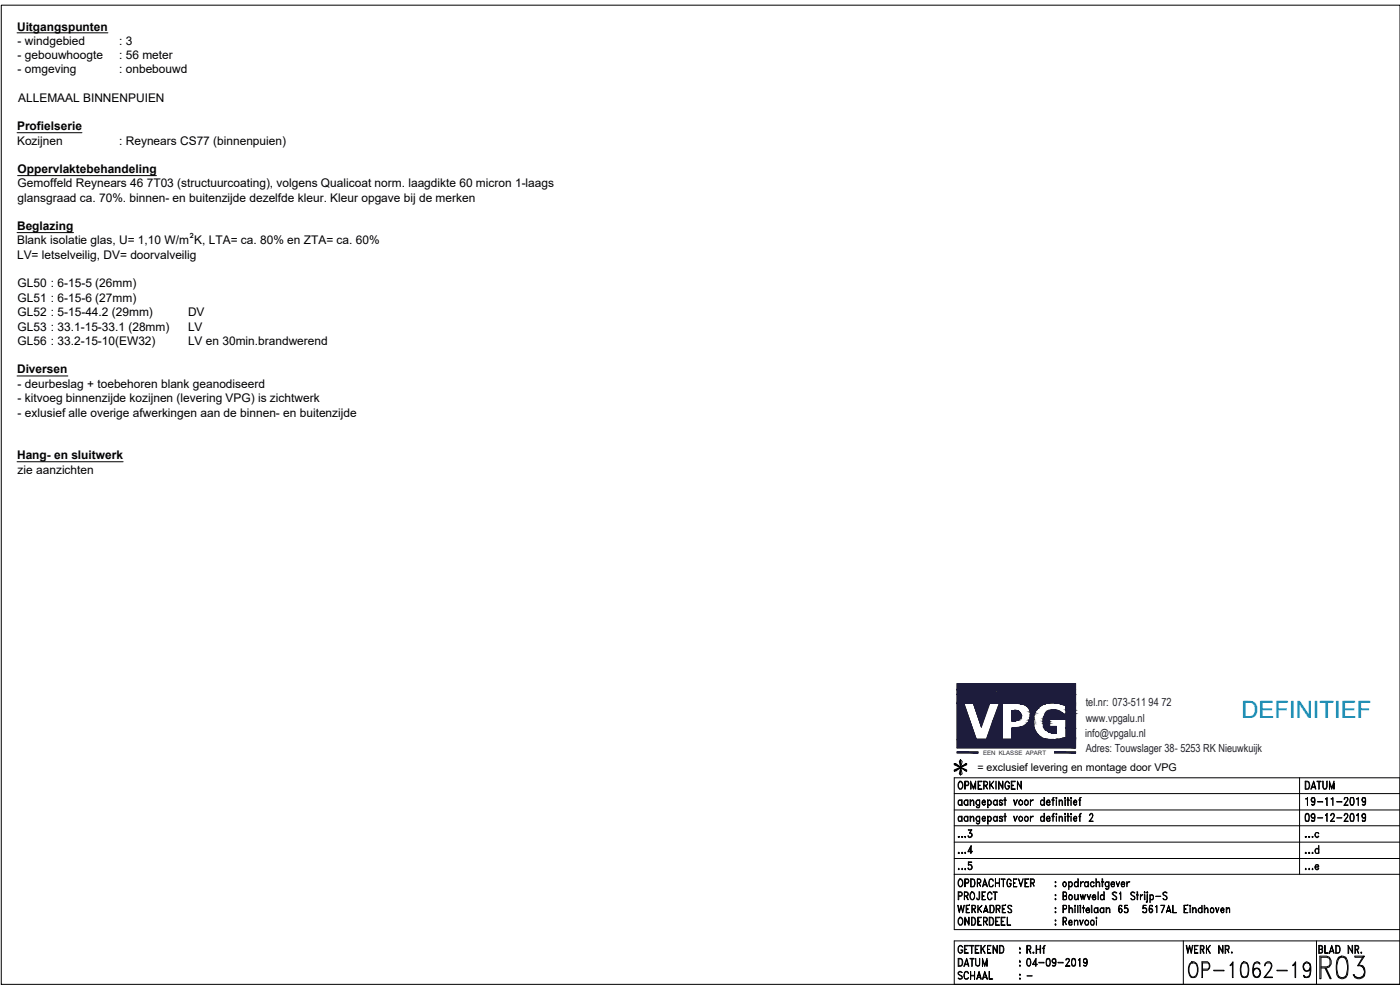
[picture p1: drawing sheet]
<svg xmlns="http://www.w3.org/2000/svg" width="420mm" height="297mm" viewBox="0 0 420 297" stroke-linecap="round" stroke-linejoin="round" font-family="sans-serif">
<defs><g id="words">
<text font-size="11" x="395.1" y="294.9">R03</text>
<text font-size="8.8" x="355.6" y="294.6">OP-1062-19</text>
<text font-size="7.2" fill="#0089b6" x="372.6" y="215.4">DEFINITIEF</text>
<text font-size="5.7" x="390.9" y="238.1">DATUM</text>
<g font-size="5.3">
<text x="286.8" y="278.7">ONDERDEEL</text>
<text x="286.8" y="287.2">GETEKEND</text>
<text x="307.3" y="287.2">R.Hf</text>
<text x="355.2" y="287.2">WERK NR.</text>
<text x="286.8" y="291">DATUM</text>
<text x="307.3" y="291">04-09-2019</text>
<text x="286.8" y="294.9">SCHAAL</text>
</g>
<g font-size="3.6">
<text x="5.1" y="9.2">Uitgangspunten</text>
<text x="5.3" y="13.4">- windgebied</text>
<text x="5.3" y="17.6">- gebouwhoogte</text>
<text x="35.8" y="13.4">: 3</text>
<text x="35.8" y="17.6">: 56 meter</text>
<text x="5.3" y="22">- omgeving</text>
<text x="35.8" y="22">: onbebouwd</text>
<text x="5.5" y="30.5">ALLEMAAL BINNENPUIEN</text>
<text x="5.1" y="39.1">Profielserie</text>
<text x="5.1" y="43.4">Kozijnen</text>
<text x="35.8" y="43.4">: Reynears CS77 (binnenpuien)</text>
<text x="5.3" y="52">Oppervlaktebehandeling</text>
<text x="5.3" y="56.2">Gemoffeld Reynears 46 7T03 (structuurcoating), volgens Qualicoat norm. laagdikte 60 micron 1-laags</text>
<text x="5.3" y="60.6">glansgraad ca. 70%. binnen- en buitenzijde dezelfde kleur. Kleur opgave bij de merken</text>
<text x="5.1" y="69.1">Beglazing</text>
<text x="5.1" y="73.3">Blank isolatie glas, U= 1,10 W/m²K, LTA= ca. 80% en ZTA= ca. 60%</text>
<text x="5.1" y="77.8">LV= letselveilig, DV= doorvalveilig</text>
<text x="5.3" y="86.2">GL50 : 6-15-5 (26mm)</text>
<text x="5.3" y="90.6">GL51 : 6-15-6 (27mm)</text>
<text x="5.3" y="94.9">GL52 : 5-15-44.2 (29mm)</text>
<text x="56.4" y="94.9">DV</text>
<text x="5.3" y="99.3">GL53 : 33.1-15-33.1 (28mm)</text>
<text x="56.4" y="99.3">LV</text>
<text x="5.3" y="103.5">GL56 : 33.2-15-10(EW32)</text>
<text x="56.4" y="103.5">LV en 30min.brandwerend</text>
<text x="5.1" y="112">Diversen</text>
<text x="5.3" y="116.4">- deurbeslag + toebehoren blank geanodiseerd</text>
<text x="5.3" y="120.6">- kitvoeg binnenzijde kozijnen (levering VPG) is zichtwerk</text>
<text x="5.3" y="125">- exlusief alle overige afwerkingen aan de binnen- en buitenzijde</text>
<text x="5.1" y="137.9">Hang- en sluitwerk</text>
<text x="5.3" y="142.1">zie aanzichten</text>
</g>
<g font-size="3.3" fill="#1d1c3c">
<text x="325.8" y="211.9">tel.nr: 073-511 94 72</text>
<text x="325.7" y="221">info@vpgalu.nl</text>
<text x="325.8" y="216.6">www.vpgalu.nl</text>
<text x="325.8" y="225.6">Adres: Touwslager 38- 5253 RK Nieuwkuijk</text>
</g>
<text font-size="3.2" x="293.3" y="231.3">= exclusief levering en montage door VPG</text>
<text font-size="2.6" x="307.3" y="293.9">-</text>
<text font-size="1.8" fill="#1d1c3c" x="295" y="226.4">EEN KLASSE APART</text>
</g></defs>
<!-- layer: 3-0 -->
<path d="M.4 1.6h419.8v293.7h-419.8z" fill="none" stroke="#000" stroke-width=".3"/>
<!-- layer: LIJN-35 -->
<path d="M390 233.4v28.9M286.4 262.3h133.8M420.2 278.9h-133.8v-45.5h133.8v61.9h-133.8v-13h133.8M355.1 282.3v13" fill="none" stroke="#000" stroke-width=".3"/>
<!-- layer: TEKST-35 -->
<g fill="none" stroke="#000" stroke-width=".3">
<path d="M287.7 234.7l.4-.3a1.36 1.36 0 0 1 .5 2.4h-.7l-.3-.6zM287.9 234.7l.2-.1a1.13 1.13 0 0 1 .9 1.1 1.13 1.13 0 0 1-.9 1.1l-.2-.2a1.38 1.38 0 0 1 0-1.9zM288.6 240h.2v1.7h-.2zM289.6 235.6l1-.2-.2-.8h-.8v2.2v-2.4h.8l.4 .5-.2 .7-1 .1M289.6 236.8h.1M290.4 240v1.7M291.1 240h.2v1.7h-.2zM291.3 234.4l.8 2 .7-2v2.4h-.1v-1.7l-.6 1.7-.6-1.7v1.7h-.2zM293.5 234.4h1.2v.2h-1v2.2h1h-1.2zM293.7 235.6h.5v.1h-.5M294 240v2l-.2 .3h-.6l-.2-.3 .5 .3 .3-.1zM295.4 235.6l.8-.2 .2-.5-.5-.3h-.5v2.2h-.2v-2.4l1 .2 .2 .8-.5 .3h-.5"/>
<path d="M295.7 235.7l.7 1.1-.5-1.1M296.4 240h.1v2.3h-.1zM297.1 234.4v2.4M297.1 235.7l1.1-1.3-1.1 1.5M297.4 235.4l.8 1.4-.8-1.4M298.9 234.4v2.4M299.3 240v1.7M299.8 234.4l1.1 2v-2v2.4l-1.1-2.1v2.1zM299.8 236.8h.1M301.3 240h.7v.1h-.7zM301.6 239.3v2.4M301.8 234.7l-.2 .7 .2 1 .3 .4h.4l.3-.4v-.5h-.3v-.2h.5v.5a.7 .7 0 0 1-.9 .6 .7 .7 0 0 1-.5-.9v-.8l.5-.7h.4l.5 .7-.5-.5z"/>
<path d="M303.5 234.4h1.2v.2h-1v2.2h1h-1.2zM303.7 235.6h.5v.1h-.5M304.2 240h.1l.4 1.3 .5-1.3h.2l-.7 1.7zM305.4 234.4l1 2v-2h.1v2.4l-1.1-2.1v2.1zM305.4 236.8h.1M309.2 240v1.7M309.8 240h.3v.1h-.3l-.6 .6zM313.3 239.3h.2v2.4h-.2zM315.7 240h.7v.1h-.7zM316.2 239.3l-.2 2.4v-2.4h.4l-.4 .2M316.9 239.3l.1 .2 .2-.2v.2l-.2 .1zM317 240v1.7"/>
<path d="M317.9 240v1.7M319.6 239.3h.1v.3h-.1v-.3h.1v.2zM319.6 240h.1v1.7h-.1zM320.3 240h.6v.1h-.6zM320.4 239.3h.2v2.4h-.2zM321.3 239.3l.1 .2 .2-.2v.2l-.2 .1zM321.4 240v1.7M323.8 240h.5v.1h-.5zM324.1 239.3v2.4h-.1v-2.1l.1-.3h.4l-.4 .2M391.9 239.6h.3l.2-.3v2.4v-2.2l-.5 .3zM393.9 239.3a.85 .85 0 0 0 0 1.4M394.3 239.3a1.75 1.75 0 0 1 0 2.2"/>
<path d="M394.6 240l-.3 .7M397.8 239.6l.5-.3v2.4h-.2v-2.2l-.3 .3zM399.5 239.6h.3l.2-.3v2.4v-2.2l-.5 .3zM403.6 239.3a.68 .68 0 0 1 .9 .3 .68 .68 0 0 1-.3 .9l-.8 1.2 1-1.6v-.6l-.3-.2h-.4l-.3 .5zM405.4 239.3h.5a1.62 1.62 0 0 1 0 2.4l-.5-.2a1.88 1.88 0 0 1 0-2.2zM405.4 239.3l-.1 .3 .1 1.9M405.4 239.5l.2-.2 .5 .2M406.1 239.3l.2 .3-.2 1.9M407.1 239.6h.4l.1-.3v2.4v-2.2l-.5 .3zM408.8 239.8l.5-.5 .5 .5M409.2 239.3a.85 .85 0 0 0 0 1.4M409.5 239.3a1.75 1.75 0 0 1 0 2.2"/>
<path d="M409.8 240l-.3 .7M287.6 255.9l.1-.2 .2 .4h-.3zM287.6 251l.1 .1 .2-.1v.1l-.2 .2zM287.6 240.3l.3-.3h.3l.4 .3a.64 .64 0 0 0-.9 .1 .64 .64 0 0 0 0 .9 .64 .64 0 0 0 .9 0l-.4 .4a.85 .85 0 0 1-.7-.5 .85 .85 0 0 1 .1-.9zM287.7 255.9v.2v-.2M287.7 245.1l-.1 .5 .1 .6 .5 .2 .4-.3-.2 .3a.81 .81 0 0 1-.9-.5 .81 .81 0 0 1 .4-1h.3l.4 .3zM288.6 251l.2 .1 .1-.1v.1l-.1 .2zM288.6 244.9h.2v1.5h-.2zM288.8 255.7l.1 .4h-.3zM288.8 255.9v.2v-.2M289.4 240.3v1l.4 .2 .6-.2a.74 .74 0 0 1-1.1 0 .74 .74 0 0 1 .3-1.2l.5-.1 .3 .3-.3-.2zM289.6 255.7h.2v.4h-.2z"/>
<path d="M289.6 255.9l.2 .2zM289.6 251h.2v.3h-.2v-.3h.2v.1zM289.6 245.1l-.2 .6a.6 .6 0 0 0 .7 .7l.3-.3-.1 .3a.73 .73 0 0 1-1-.7 .73 .73 0 0 1 1-.6l.1 .1zM290.4 244.9v1.5M290.6 255.4h1.2v.2h-1.4l1.1-1.9v2.4h-.2v-2.1l-.7 1.6M290.6 251l.2 .1M291 249.8a.72 .72 0 0 1 .8 .5 .72 .72 0 0 1-.4 .9 .72 .72 0 0 1-1-.4l.7 .3 .5-.5M291 250l.6 .3M291.1 244.9h.2v1.5h-.2zM291.3 259.4l.3 .4v.8l-.3 .2M291.3 250l.3 .1v.9l-.3 .1M291.3 245.4l.5-.5 .3 .2 .2 1.3h-.2v-1.3h-.5z"/>
<path d="M291.3 240.5l.5-.5 .3 .1 .2 1.6h-.2v-1.4l-.3-.2zM291.6 260l-.5-.6-.5 .2v-1h1v.2h-.8l-.2 .6a.79 .79 0 0 1 1.2 .7 .79 .79 0 0 1-1.2 .7l-.2-.3h.2v.3h.9l.1-.3M291.6 249.1h-1v-.2h1l-.6 1.1M291.6 248.9l-.6 1.1M293 240.3l.3-.3h.4l.3 .3a.64 .64 0 0 0-.9 .1 .64 .64 0 0 0 0 .9 .64 .64 0 0 0 .9 0 .72 .72 0 0 1-1 .1 .72 .72 0 0 1 0-1.1zM293.2 245.1l-.2 .5 .2 .6 .5 .2 .3-.3-.2 .3a.73 .73 0 0 1-1-.7 .73 .73 0 0 1 1-.6l.2 .1zM294 244.9v1.7a.6 .6 0 0 1-.7 .7l-.3-.4 .8 .2 .2-.5zM294.9 245.6h.8l-.2-.5h-.3a.76 .76 0 0 0-.3 .7 .76 .76 0 0 0 .5 .6l.3-.3-.2 .3a.77 .77 0 0 1-.8-.7 .77 .77 0 0 1 .7-.8l.3 .2v.6h-.8M294.9 240.7h.8v-.2l-.3-.4-.5 .2v1l.5 .2 .3-.3-.3 .5a.86 .86 0 0 1-.7-.9 .86 .86 0 0 1 .7-.8l.3 .3v.5h-.8M296.4 244.9h.1v2.4h-.1zM296.5 245.2l.4-.3a.77 .77 0 0 1 .7 .8 .77 .77 0 0 1-.9 .7l-.2-.3 .4 .3a.76 .76 0 0 0 .5-.6 .76 .76 0 0 0-.3-.7zM296.7 240.1l.2-.1a.86 .86 0 0 1 .7 .8 .86 .86 0 0 1-.7 .9l-.4-.4 .4 .2 .5-.2v-1l-.3-.2-.6 .2z"/>
<path d="M298.2 240.3v1l.4 .2 .7-.2a.74 .74 0 0 1-1.2 0 .74 .74 0 0 1 .3-1.2l.3-.1 .6 .3-.6-.2zM298.4 245.1l-.2 1 .4 .3 .7-.3-.4 .3a.77 .77 0 0 1-.8-.7 .77 .77 0 0 1 .6-.8l.6 .3zM299.3 244.9v1.5M299.9 245.1l1 .1a.65 .65 0 0 0-1-.1l.2 .5 .7 .3M299.9 246.2l.4 .2 .5-.2M299.9 241.3h.1M299.9 240.3l.2 .4-.2-.2M300.1 245.1l-.2 .1 .2 .2h-.2M300.1 245.4l.7 .3 .1 .4-.1 .3h-.9v-.3l.2 .3M300.1 240.1l-.2 .2 .4-.2 .5 .2M300.1 240.7l.5 .1 .3 .5a.65 .65 0 0 1-1 .2v-.2M300.8 245.7v.7"/>
<path d="M300.8 240.1l.1 .2a.65 .65 0 0 0-1-.2v.6l.9 .3v.5M300.8 241.3l-.4 .2-.5-.2 .2 .2M301.3 244.9h.7v.2h-.7zM301.6 244v2.4M304.2 244.9h.1l.4 1.3 .5-1.3h.2l-.7 1.5zM305.9 240.3l.3-.3a.86 .86 0 0 1 .7 .8 .86 .86 0 0 1-.7 .9l-.2-.2a.81 .81 0 0 1-.1-1.2zM305.9 240.3a.61 .61 0 0 1 .8 .2 .61 .61 0 0 1-.2 .8l-.1 .2-.5-.2zM306 245.1l.2-.2a.77 .77 0 0 1 .7 .8 .77 .77 0 0 1-.9 .7 .85 .85 0 0 1 0-1.3zM306 245.1h.4a.69 .69 0 0 1 .5 .7 .69 .69 0 0 1-.7 .6l-.3-.3zM307.6 245.2l.3-.3 .5 .2a.78 .78 0 0 1 .2 .9 .78 .78 0 0 1-.9 .4 .85 .85 0 0 1-.1-1.2zM307.6 245.2l.8-.1 .2 .5-.2 .6-.5 .2-.3-.3zM307.6 240.3l.3-.3a.86 .86 0 0 1 .7 .8 .86 .86 0 0 1-.7 .9l-.2-.2a.81 .81 0 0 1-.1-1.2z"/>
<path d="M307.6 240.3l.5-.2a.69 .69 0 0 1 .5 .8 .69 .69 0 0 1-.7 .6l-.3-.2zM309.2 244.9v1.5M309.4 245.2l.4-.3h.3v.2h-.5l-.4 .5zM312.3 240.3l.3-.3h.4l.3 .3a.64 .64 0 0 0-.9 .1 .64 .64 0 0 0 0 .9 .64 .64 0 0 0 .9 0l-.3 .4a.85 .85 0 0 1-.8-.5 .85 .85 0 0 1 .1-.9zM312.5 245.1l-.2 .5 .2 .6 .5 .2 .3-.3-.2 .3a.81 .81 0 0 1-.9-.5 .81 .81 0 0 1 .4-1h.4l.3 .3zM313.3 244h.2v2.4h-.2zM314.2 245.6h.8v-.5h-.5a.74 .74 0 0 0-.3 .8 .74 .74 0 0 0 .6 .5l.4-.3-.2 .3a.73 .73 0 0 1-1-.7 .73 .73 0 0 1 1-.6l.2 .6h-1M314.2 240.7h.8l-.2-.6-.6 .2v1l.3 .2h.3l.2-.3 .2 .1a.74 .74 0 0 1-1.2 0 .74 .74 0 0 1 .3-1.2l.5-.1 .4 .8h-1M315.7 244.9h.7v.2h-.7zM316.2 244.2l-.2 2.2v-2.2l.4-.2-.4 .4M317 244l.2 .4h-.3zM317 244.2v.2v-.2"/>
<path d="M317 244.9v1.5M317.9 245.4l.7-.5 .3 .5v1h-.2v-1.3h-.5zM317.9 240.5l.5-.5 .3 .1 .2 1.6h-.2v-1.4l-.3-.2zM317.9 244.9v1.5M319.6 244h.1v.4h-.1zM319.6 244.2l.1 .2zM319.6 244.9h.1v1.5h-.1zM320.3 244.9h.6v.2h-.6zM320.4 244h.2v2.4h-.2zM321.3 244.2l.1-.2 .2 .4h-.3zM321.4 244.2v.2v-.2M321.4 244.9v1.5"/>
<path d="M322.3 245.6h.8l-.1-.5h-.4a.76 .76 0 0 0-.3 .7 .76 .76 0 0 0 .5 .6l.3-.3-.1 .3a.77 .77 0 0 1-.9-.7 .77 .77 0 0 1 .7-.8l.3 .2v.6h-.8M322.3 240.7h.8v-.2l-.3-.4-.5 .2v1l.5 .2 .3-.3-.3 .5a.86 .86 0 0 1-.7-.9 .86 .86 0 0 1 .7-.8l.3 .3v.5h-.8M323.8 244.9h.5v.2h-.5zM324.1 244.2v2.2h-.1v-1.9l.5-.5-.4 .4M327 244.4l.4-.4h.3l.3 .5-1 1.9h1h-1.1l1-1.3-.2-.9h-.3l-.4 .5zM391.7 255.9l.2-.2 .1 .4h-.3zM391.7 251l.2 .1 .1-.1v.1l-.1 .2zM391.9 255.9v.2v-.2M391.9 244.2l.5-.2a1.02 1.02 0 0 1 .5 1.4l-.2 1h-.8l-.2-.3zM391.9 246.2l.3 .2 .5-.2M391.9 244.4l.3-.2 .5 .2M392 244.2a1.88 1.88 0 0 0 0 2.2"/>
<path d="M392.6 244.2a1.88 1.88 0 0 1 0 2.2M392.7 251l.2 .1 .2-.1v.1l-.2 .2zM392.9 255.7l.2 .4h-.4zM392.9 255.9v.2v-.2M393.6 245.1l.1 .3h.7l.2-.3M393.6 244.7l.5-.5 .5 .5M393.6 240.1l.5 .6 .5-.6M393.7 255.9l.2-.2 .2 .4h-.4zM393.7 251l.2 .1 .2-.1v.1l-.2 .2zM393.7 246.2l.2 .2 .5-.2M393.7 241.3l.2 .2 .5-.2M393.9 255.9v.2v-.2"/>
<path d="M393.9 244.2a.68 .68 0 0 0 0 1.2M394.3 244.2a1.75 1.75 0 0 1 0 2.2M394.6 245.2a.67 .67 0 0 1-1 .1 .67 .67 0 0 1 0-1 .67 .67 0 0 1 1 .1v1.7l-.2 .3h-.7l-.1-.3h.1v.3M394.6 244.9l-.3 .5M394.6 240.3l-.2 .4a.73 .73 0 0 1-1-.7 .73 .73 0 0 1 1-.7l.2 .7a1.25 1.25 0 0 1-.5 1.7l-.5-.4 .1 .2M394.9 259.4h.7l.2 .7h-1h.8l-.2-.7a.69 .69 0 0 0-.7 .8 .69 .69 0 0 0 .9 .6v-.3l.2 .1a.66 .66 0 0 1-1 .1 .66 .66 0 0 1 0-.9zM394.9 254.7l-.1 .7a.6 .6 0 0 0 .6 .7l.4-.4-.2 .4a.73 .73 0 0 1-1-.7 .73 .73 0 0 1 1-.7l.2 .2zM394.9 249.8h.7l.2 .3-.4-.3a.72 .72 0 0 0-.7 .5 .72 .72 0 0 0 .4 .8h.3l.2-.3 .2 .2a.66 .66 0 0 1-1 .1 .66 .66 0 0 1 0-1zM395.4 240.5h1.6v.2h-1.6zM395.4 245.4h1.6M395.8 253.7v2.4M398 244.4l.3-.4v2.4h-.2v-2l-.3 .3z"/>
<path d="M399.5 244.2l.7-.2 .3 .7-1.2 1.7h1.2h-1.2l1-1.3-.1-.9-.7 .2v.3h-.2zM401.2 240.5h1.5v.2h-1.5zM401.2 245.4h1.5M403.4 241.5h1.2v.2h-1.2M403.6 244.2a.68 .68 0 0 1 .9 .3 .68 .68 0 0 1-.3 .9l-.8 1h1.2h-1.2l1-1.3v-.7l-.3-.2h-.4l-.3 .5zM405.4 244.2l.2-.2 .5 .2a1.63 1.63 0 0 1-.2 2.2h-.3a1.63 1.63 0 0 1-.2-2.2zM405.4 244.2l-.1 .3 .1 1.9M405.4 246.2l.2 .2 .5-.2M405.4 244.4l.2-.2 .5 .2M405.4 241.3l.2 .2 .5-.2M406.1 244.2l.2 .3-.2 1.9M407.1 244.5l.5-.5v2.4v-2l-.5 .3z"/>
<path d="M408.8 245.1l.2 .3h.7l.1-.3M408.8 244.7l.5-.5 .5 .5M408.8 240.1l.5 .6 .5-.6M409 246.2l.2 .2 .5-.2M409 241.3l.2 .2 .5-.2M409.2 244.2a.68 .68 0 0 0 0 1.2M409.5 244.2a1.75 1.75 0 0 1 0 2.2M409.8 245.2a.67 .67 0 0 1-.9 .1 .67 .67 0 0 1 0-1 .67 .67 0 0 1 .9 .1v1.7l-.1 .3h-.7l-.2-.3h.2v.3M409.8 244.9l-.3 .5M409.8 240.3l-.1 .4a.73 .73 0 0 1-1.1-.7 .73 .73 0 0 1 1.1-.7l.1 .7a1.25 1.25 0 0 1-.5 1.7l-.5-.4 .2 .2M287.4 271.6h.2l.3 1.9 .5-1.9 .5 1.9 .4-1.9h.1l-.5 2.2-.5-1.8-.5 1.8zM287.6 260.8l.1-.2 .2 .2-.2 .2z"/>
<path d="M287.7 264l.4-.3a1.36 1.36 0 0 1 .5 2.4h-.7l-.3-.6zM287.7 268.8h.7l.4-.4v-.3l-.4-.4h-.7v2.2h-.1v-2.3h.8l.4 .3v.7l-.4 .3h-.7M287.7 260.8h.1M287.9 264l.2-.2a1.13 1.13 0 0 1 .9 1.2 1.13 1.13 0 0 1-.9 1.1l-.2-.2a1.38 1.38 0 0 1 0-1.9zM288.6 260.8l.2-.2 .1 .2-.1 .2zM288.8 260.8h.1M289.4 268.8l1-.2v-.7l-1-.2v2.2v-2.3l1 .1 .2 .4-.2 .7-1 .1M289.4 269.9h.1M289.6 264.9l1-.2-.2-.9h-.8v2.3v-2.4h.8l.4 .5-.2 .7-1 .1M289.6 266.1h.1M289.6 260.6h.2v.4h-.2zM289.6 260.8h.2h-.2"/>
<path d="M289.9 268.9l.7 1-.5-1M289.9 273.8v-2.2h1.1h-.9v2.2M290.6 260.6l.2 .2M291 271.6h.1M291.3 263.7h.7a1.62 1.62 0 0 1 .3 2.4h-1zM291.3 267.9l.3-.3a1.36 1.36 0 0 1 .5 2.3h-.6l-.4-.5zM291.5 263.8h.5a1.41 1.41 0 0 1 0 2.3h-.5zM291.5 267.9l.3-.2a1.21 1.21 0 0 1 .7 1.1 1.21 1.21 0 0 1-.7 1.1 1.26 1.26 0 0 1-.3-2zM291.8 272.7h.9v-.9l-.9-.2v2.2h-.2v-2.2h1.1l.1 .4-.1 .7-.9 .1M293.3 264.9h.7l.3-.4v-.3l-.3-.4h-.7v2.3v-2.4h.7l.3 .3v.7l-.3 .3h-.7M293.3 266.1h.1M293.5 271.6v2.2"/>
<path d="M293.8 265l.5 1.1-.5-1.1M293.8 267.6h.2v1.8l-.2 .5h-.5l-.1-.5 .3 .5 .3-.1zM294.7 267.6h1v.1h-.8v2.2h.8h-1zM294.7 271.6l-1.2 1.4 1.2-1.4M294.9 268.8h.5v.1h-.5M295 265.5h1.2M295.2 265.4h.8M295.5 263.7l.9 2.4h-.2l-.7-2.1-.5 2.1h-.1zM295.9 271.6l.6 2.2-.6-1.8-.7 1.8zM296.5 267.9l.4-.3h.3l.5 .7-.5-.6a1.13 1.13 0 0 0-.9 1.1 1.13 1.13 0 0 0 .9 1.1l.5-.5a.7 .7 0 0 1-.8 .5 .7 .7 0 0 1-.5-.8zM296.9 264l.3-.3h.5l.4 .3v.4l-.4-.6h-.5l-.3 .6 .2 1.5 .6 .2 .4-.6-.2 .6a1.04 1.04 0 0 1-1.1-.5 1.04 1.04 0 0 1 .1-1.2zM297.1 271.6h1l.1 .4 .2 1-.3 .8h-1z"/>
<path d="M297.2 271.6a1.08 1.08 0 0 1 1.1 .7 1.08 1.08 0 0 1-.2 1.2l-.4 .3h-.5zM298.1 267.6h1.2v.1h-1.2zM298.6 267.7v2.2h.1v-2.2M298.7 266.1v-2.4v2.4M298.7 264.9h1.2M298.7 265h1.2M299.1 272.7h.8l.2-.7-.3-.4h-.7v2.2h-.2v-2.2h1l.2 1.1-1 .1M299.9 263.7v2.4v-2.4M300.4 263.7h1.2v.1h-1.2zM300.8 273.8v-2.2h1h-.9v2.2M301.1 263.8v2.3v-2.3M301.1 266.1h.1"/>
<path d="M301.8 271.6h.1M302.3 264l.3-.3h.4l.5 .7h-.2v-.4l-.7-.2a1.88 1.88 0 0 0 0 2.3h.4l.3-.4v-.5h-.3v-.2h.5v.5l-.4 .6h-.6l-.4-.9zM302.6 271.6h.9l.2 .4-.6-.4h-.3l-.3 .4 .8 .8a.65 .65 0 0 1 .2 1h-.9l-.1-.3 .3 .3h.3l.4-.1v-.7a.93 .93 0 0 1-.9-1.4zM304.2 263.7h1v.1h-1v2.3zM304.2 264.9h.5v.1h-.5M304.2 266.1h1h-1M305.7 263.7l.7 2 .6-2-.6 2.4zM307.6 263.7h1.1v.1h-1v2.3h1h-1.1zM307.7 264.9h.5v.1h-.5M309.4 264.9h.7l.3-.4v-.3l-.3-.4h-.7v2.3h-.2v-2.4h.9l.3 .3v.7l-.3 .3h-.7M309.9 265l.5 1.1-.5-1.1M316.7 264.5h.2v.4h-.2z"/>
<path d="M316.7 264.7h.2h-.2M316.7 265.7h.2v.4h-.2zM316.7 265.9l.2 .2zM316.7 268.4h.2v.4h-.2zM316.7 268.6h.2h-.2M316.7 269.6h.2v.3h-.2zM316.7 269.8l.2 .1zM316.7 272.3h.2v.4h-.2zM316.7 272.5l.2 .2zM316.7 273.5h.2v.3h-.2zM316.7 273.7l.2 .1zM316.7 276h.2v.4h-.2z"/>
<path d="M316.7 276.2h.2h-.2M316.7 277.2h.2v.4h-.2zM316.7 277.4l.2 .2zM319.1 276.4h.6l.4-.4v-.3l-.4-.3h-.6v2.2v-2.4h.6l.4 .3v.7l-.4 .3h-.6M319.1 277.6h.1M319.1 271.6v2.2v-2.2M319.1 273.8h.1M319.1 271.6l1 .2v.9l-1 .1M319.1 271.6h.6l.4 .4-.2 .7h-.8M319.1 268.8h.6l.4-.4v-.3l-.4-.4h-.6v2.2v-2.3h.6l.4 .3v.7l-.4 .3M319.2 264.7l.2-.2a.77 .77 0 0 1 .7 .9 .77 .77 0 0 1-.9 .7 .85 .85 0 0 1 0-1.4zM319.2 264.7h.4a.76 .76 0 0 1 .3 .7 .76 .76 0 0 1-.5 .7l-.3-.4z"/>
<path d="M319.6 276.5l.5 1.1-.5-1.1M319.7 268.8l.4 .1-.2 1h-.8h.6l.4-.3-.2-.7h-.8M320.8 276.7h.8v-.5h-.5a.74 .74 0 0 0-.3 .8 .74 .74 0 0 0 .6 .6l.4-.4-.2 .4a.81 .81 0 0 1-.9-.6 .81 .81 0 0 1 .4-1l.5 .2 .2 .7h-1M320.8 271.6h.1v2.2h-.1zM320.8 268.8a.71 .71 0 0 1 1.2 .3 .71 .71 0 0 1-.9 .8l-.3-.3zM320.8 264.9a.71 .71 0 0 1 1.2 .3 .71 .71 0 0 1-.9 .9l-.3-.4 .3 .4a.74 .74 0 0 0 .7-.6 .74 .74 0 0 0-.4-.8zM320.8 264.5v2.4M320.9 268.6h.5a.74 .74 0 0 1 .4 .8 .74 .74 0 0 1-.7 .5l-.3-.6zM321.1 272.5l.2-.2 .5 .2 .1 1.3h-.1v-1l-.4-.3-.5 .3zM322.5 276.5l.5-.5 .5 .2v1.4l-.2-1.4h-.5zM322.5 271.6l.1 .2 .2-.2v.2l-.2 .2zM322.5 268.4h.1v1.4l.4 .1 .5-.3-.4 .3h-.5l-.1-.3z"/>
<path d="M322.5 276v1.6M322.6 264.7l-.1 .5 .1 .7 .5 .2 .4-.4-.2 .4a.81 .81 0 0 1-.9-.6 .81 .81 0 0 1 .4-1h.3l.4 .4zM322.6 272.3v1.5M323.5 268.4h.1v1.5h-.1zM323.5 263.7h.1v2.4h-.1zM323.5 271.6v2.2M324 276h.1l.4 1.4 .5-1.4h.2l-.7 1.6zM324.1 271.6h.2v.4h-.2v-.4h.2v.2zM324.1 272.3h.2v1.5h-.2zM324.1 268.4h.2l.4 1.2 .3-1.2 .3 1.2 .4-1.2h.1l-.5 1.5-.3-1.1-.3 1.1zM324.3 264.5v1.6M324.7 264.7l.5-.2v.2h-.5l-.4 .5z"/>
<path d="M324.8 272.3h.7v.2h-.7zM325.2 271.6v2.2M325.7 276.4l.3-.4 .5 .2a.78 .78 0 0 1 .2 1 .78 .78 0 0 1-.9 .4 .85 .85 0 0 1-.1-1.2zM325.7 276.4l.8-.2 .2 .5-.2 .7-.5 .2-.3-.4zM325.7 264.7l-.2 .5 .2 .7 .5 .2 .3-.4-.2 .4a.81 .81 0 0 1-.9-.6 .81 .81 0 0 1 .4-1h.4l.3 .4zM326 273h.9l-.2-.5h-.4a.72 .72 0 0 0-.3 .8 .72 .72 0 0 0 .7 .5l.3-.3-.1 .3a.74 .74 0 0 1-1.1-.6 .74 .74 0 0 1 1.1-.7l.1 .7h-1M326.2 268.4h.1l.6 1.4 .3-1.4h.2l-.5 1.5zM326.5 264.5h.2v1.6h-.2zM327.4 276.4l.3-.4a.85 .85 0 0 1 .7 .7 .85 .85 0 0 1-.4 .9h-.5a.85 .85 0 0 1-.1-1.2zM327.4 276.4l.6-.2a.74 .74 0 0 1 .4 .8 .74 .74 0 0 1-.7 .6l-.3-.4zM327.5 271.6h.2v2.2h-.2zM327.5 264.7l-.1 .7a.6 .6 0 0 0 .6 .7l.4-.4-.2 .4a.73 .73 0 0 1-1-.7 .73 .73 0 0 1 1-.7l.2 .2-.2 .1v-.3z"/>
<path d="M327.9 269.1h.8v-.5h-.5a.74 .74 0 0 0-.3 .8 .74 .74 0 0 0 .6 .5l.4-.3-.2 .3a.73 .73 0 0 1-1-.6 .73 .73 0 0 1 1-.7l.2 .7h-1M328.4 272.7l.3-.4h.4l.3 .4a.66 .66 0 0 0-1 .3 .66 .66 0 0 0 .7 .8l.3-.3-.2 .3h-.7zM328.9 275.4l.2-.2 .1 .3h-.3zM328.9 263.7h.2v2.4h-.2zM329.1 275.4v.1v-.1M329.1 276v1.6M329.2 264.7l.4-.2 .3 .2 .2 1.4h-.2v-1.4h-.7l-.1 .3zM329.4 272.3h.2v1.5h-.2zM329.6 267.6v2.3M330.2 272.7v.8l.4 .3 .7-.3-.2 .3a.74 .74 0 0 1-1-.6 .74 .74 0 0 1 1-.7l.2 .2-.5-.2zM330.4 268.6l-.2 .5 .2 .7 .5 .1 .4-.3-.2 .3a.81 .81 0 0 1-1-.5 .81 .81 0 0 1 .5-1h.3l.4 .4zM330.6 264.5h.7v.2h-.7z"/>
<path d="M330.8 263.7h.1v2.4h-.1zM331.3 267.6h.1v2.3h-.1zM331.3 272.3v1.5M331.9 272.3h.2v1.5h-.2zM331.9 264.7l-.1 1 .3 .4 .7-.4-.2 .4a.73 .73 0 0 1-1-.7 .73 .73 0 0 1 1-.7l.2 .2zM332.3 272.5l.3-.2 .4 .2 .1 1.3h-.1v-1.1l-.4-.2-.5 .3zM332.8 264.5v2.1l-.7 .3-.3-.3 .8 .1 .2-.5zM333.5 265.2h1l-.2-.5h-.5a.74 .74 0 0 0-.3 .8 .74 .74 0 0 0 .6 .6l.4-.4-.2 .4a.81 .81 0 0 1-.9-.6 .81 .81 0 0 1 .4-1l.7 .2v.7h-1M333.8 267.9a.82 .82 0 0 1 1.4 0l-.6-.2-.6 .2v.4l1.2 1-.2 .6h-.9l-.3-.3h.3l.2 .3 .7-.1a1.14 1.14 0 0 0-1-1.4zM335 264.5l.5 1.4 .5-1.4-.5 1.6zM335.8 273.3l.4 .5 .5-.5M335.8 273l.2-.3h.5l.2 .3"/>
<path d="M336 271.8l.2-.2 .5 .2M336 271.6l-.2 1.9 .4 .3M336.2 272.7l-.4 .1v.4M336.3 272.7l.4 .1v.7l-.4 .3M336.3 267.6v2.3v-2l-.3 .4zM336.5 271.6l.2 .4v-.4h-.5a1.44 1.44 0 0 0 0 2.2h.1a.69 .69 0 0 0 .5-.7 .69 .69 0 0 0-.6-.6l-.4 .3M336.5 265.2h1l-.1-.5h-.6a.74 .74 0 0 0-.3 .8 .74 .74 0 0 0 .7 .6l.3-.4-.1 .4a.81 .81 0 0 1-1-.6 .81 .81 0 0 1 .4-1l.7 .2v.7h-1M338.2 272.5a.82 .82 0 0 1 0 1.3M338.2 264.5v1.6M338.4 264.9l.3-.4h.3v.2h-.5l-.3 .5zM338.5 273l-.5-.5-.5 .2v-1.1h.9h-.7l-.2 .9a.73 .73 0 0 1 1 .1 .73 .73 0 0 1 0 .9l-.1 .3h-.9l-.1-.3h.1M338.5 273.3l-.5 .5-.5-.3 .2 .3"/>
<path d="M339.4 267.9l.2 .5 1 .7a.64 .64 0 0 1-.2 .7 .64 .64 0 0 1-.7 .1l-.3-.3 .2 .2a.65 .65 0 0 0 1-.2l-.2-.7-.8-.3-.2-.3a.6 .6 0 0 1 .7-.7l.5 .3-.5-.2zM341.1 268.4h.5v.2h-.5zM341.2 267.6h.2v2.3h-.2zM342.3 268.4v1.5M342.4 268.8l.5-.4-.6 .7zM343.1 271.6h.9h-.9M343.5 267.6h.1v.3h-.1zM343.5 267.7l.1 .2zM343.5 268.4h.1v1.5h-.1zM343.8 272.5a.82 .82 0 0 1 0 1.3M344.1 273l-.5-.5-.7 .2 .2-1.1v.9a.73 .73 0 0 1 1 .1 .73 .73 0 0 1 0 .9l-.1 .3h-.9l-.2-.3M344.1 273.3l-.1 .4a.65 .65 0 0 1-1.1-.2l.4 .3"/>
<path d="M344.1 267.7l.2-.1 .2 .3h-.4zM344.3 267.7v.2v-.2M344.3 268.4v2.2l-.2 .2-.1-.2h.3zM345 273.3l.3 .5 .5-.5M345 273l.1-.3h.6l.1 .3M345.1 271.8l.2-.2 .5 .2M345.1 271.6l-.1 1.9 .3 .3M345.1 268.8l.4-.4a.85 .85 0 0 1 .7 .7 .85 .85 0 0 1-.4 .8h-.5l-.2-.3 .4 .3a.74 .74 0 0 0 .6-.5 .74 .74 0 0 0-.3-.8zM345.1 268.4v2.4M345.3 272.7l-.3 .1v.4M345.5 272.7l.3 .1v.7l-.3 .3M345.7 271.6l.1 .4v-.4h-.5a1.44 1.44 0 0 0 0 2.2h.2a.69 .69 0 0 0 .5-.7 .69 .69 0 0 0-.7-.6l-.3 .3"/>
<path d="M346.8 272l.4-.4v2.2v-2l-.4 .3zM346.8 268.9h1.6M348.4 271.6h1.1l-.8 2.2h-.2l1-2.2zM349 267.9l.2 .5 .7 .4a.64 .64 0 0 1 .2 1 .64 .64 0 0 1-1.1-.2l.5 .3a.6 .6 0 0 0 .7-.6l-.1-.4-1.1-.5v-.5a.68 .68 0 0 1 1.2 0l-.3-.2zM350.1 273.8h.1M350.2 273.3h1h-1M350.7 271.6l.7 2.2-.7-1.8-.6 1.8zM351.9 271.6h.2v2.2h1h-1.2zM355.3 271.6h1.2h-1v2.2h1h-1.2zM355.5 272.7h.5v.1h-.5M356.5 271.6h.1M357 271.6l.2 .2 .1-.2v.2l-.1 .2z"/>
<path d="M357.2 272.3v1.5M357.8 272.3h.2v1.5h-.2zM358.2 272.5l.2-.2 .5 .2 .1 1.3h-.1v-1.1l-.5-.2-.4 .3zM359.7 272.7v.8l.3 .3h.4l.3-.3-.1 .3a.74 .74 0 0 1-1.1-.6 .74 .74 0 0 1 1.1-.7l.1 .2-.3-.2zM360.7 271.6v2.2M361.4 271.6h.2v2.2h-.2zM361.6 272.8l.6-.5 .4 .5v1h-.2v-1.1l-.3-.2zM363.3 272.7l.3-.4a.85 .85 0 0 1 .7 .7 .85 .85 0 0 1-.4 .8h-.5zM363.4 272.7l.2-.2a.68 .68 0 0 1 .7 .7 .68 .68 0 0 1-.7 .6l-.3-.5zM364.8 272.3h.2l.3 1.4 .5-1.4-.5 1.5zM366.5 273h.8l-.5-.5a.74 .74 0 0 0-.3 .7 .74 .74 0 0 0 .5 .6l.3-.3-.1 .3a.77 .77 0 0 1-.9-.6 .77 .77 0 0 1 .7-.9l.3 .4v.5h-.8M368 272.3h.2v1.5h-.2z"/>
<path d="M368.3 272.5l.2-.2 .5 .2v1.3v-1l-.3-.3-.5 .3zM391.7 260.8l.2-.2 .1 .2-.1 .2zM391.9 260.8h.1M392.7 260.8l.2-.2 .2 .2-.2 .2zM392.9 260.8h.1M393.7 260.8l.2-.2 .2 .2-.2 .2zM393.9 260.8h.1M306 293.5h.2v.3h-.2zM306 293.7h.2h-.2"/>
</g>
<!-- layer: LIJN-18 -->
<path d="M286.4 238.1h133.8M286.4 243h133.8M286.4 252.7h133.8M286.4 247.8h133.8M286.4 257.6h133.8" fill="none" stroke="#000" stroke-width=".3"/>
<!-- layer: Y -->
<path d="M286.4 229.1h.5l2.9 2.2h.3l-3.7-2.2v.4l3.7 1.5v.3M288.2 228l-.3 .5 .9 3.7-.6 .3v-4.5l.6 .5-.9 3.7 .3 .3M290.1 229.1h-.3l-2.9 2.2h-.5l3.7-2.2v.4l-3.7 1.5v.3" fill="none" stroke="#000" stroke-width=".3"/>
<!-- layer: logo -->
<g fill="none" stroke="#1d1c3c" stroke-width=".3">
<path d="M287.2 205.1h35.6v19.3h-35.6zM288.8 207h.3l.5 1.3-.3-.3h-.7l-.4 .3zM288.9 207.1h.1M288.9 207.3h.1M288.9 207.3l.2 .5h-.3zM288.9 207.1v.2M289.3 211h2.8l2.4 7.1 2.6-7.1h2.8l-3.9 10.9h-3zM289.3 211.4l.1 .1M289.6 212.2l3.4 9.7M290.4 207h.2v1.1h.7v.2h-.9zM292.1 207.8h.1M292.3 208h.1"/>
<path d="M292.3 208.3h.1M292.3 208.3h.7M292.3 208v-1h-.2l.2 1.3M292.3 208l.2 .1M292.5 208.1h.1M292.5 208.3h.1M292.5 208.1h.5M292.7 208.1h.1M293 208.3h.1M293 208.1h.1M293 208h.1M293 208.1v-1.1h.3l-.1 1.1"/>
<path d="M293.2 208.1h.1M293.2 208.1l-.2 .2M294.2 207h.3l.4 1 .6-1v1.3h-.1v-1.2l-.4 1.2-.7-1.2v1.2h-.1zM294.9 208.1h.1M294.9 208v.1M296.5 207h.2v1.3h-.2zM298.1 207l.8 1v-1h.4v1.3h-.4l-.7-1v1h-.1zM300.4 207h.2v1.3h-.2zM301.6 207.8h.1M301.8 208h.1M301.8 208v-1h-.2v1.1l.9 .2M301.8 208l.2 .1"/>
<path d="M302 208.1h.1M302 208.3h.1M302 208.1h.5M302.1 208.1h.1M302.1 208.3h.1M302.5 208.3h.1M302.5 208.1h.1M302.5 208h.1M302.5 208l.1-1h.2l-.2 1.1M302.5 208v.1M302.6 208.1h.1M302.6 208.1l-.1 .2"/>
<path d="M303.3 210.8l2.1 .1M303.3 211h-2.5v10.9h2.9v-3.4h1.3M304.4 213l.6 .1M304.5 208.1h.1M304.5 213.2h-.8v3.1l1.7-.3M304.7 208h.1M304.7 208l.3-1h.2v1.3h-.2v-1.2l-.3 1.2h-.2l-.3-1.2v1.2h-.4v-1.3h.4l.3 1.1M304.7 208l-.2 .1M305 213.2l.7 .2M305.2 211.1h.8M305.7 213.3l.3 .3M305.9 213.7l.4 .8"/>
<path d="M306.1 215.2l-.8 .6M306.2 211l1.1 .3M306.3 214.4l-.1 .9M306.4 218.1l-1.4 .2M307.3 211.2l.6 .4M307.4 217.8l-1.1 .4M307.6 207h.1v.6l.9-.6-.5 .5 .5 .8-.7-.7-.2 .7h-.1zM307.9 211.7l1 .9M308.1 217.1l-.8 .6M308.8 212.6l.3 .7M308.9 216.1l-.6 .9M309 215.3l-.2 .8"/>
<path d="M309.1 214.5l-.1 1M309.2 213.4v1.1M309.6 207.1a.56 .56 0 0 1 .7 .2 .56 .56 0 0 1 0 .7 .49 .49 0 0 1-.8 .1 .49 .49 0 0 1 .1-.8zM309.9 216.5v.9M310.1 217.4l.2 1.1M310.2 215.4l-.1 1.2M310.3 214.3l-.2 1M310.4 218.5l.3 .7M310.6 213.3l-.3 .9M310.7 219.2l1 1.3M311.3 207h1l-.9 1.1h.9v.2h-1l.8-1.2h-.8zM313.1 217.9l.5 1"/>
<path d="M313.1 207h.2v1.3h-.2zM313.2 215l-.2 1.4 .2 1.4M313.2 211.1l-1.5 1-1 1.3M313.7 218.8a3.2 3.2 0 0 0 2.3 1M313.8 214l-.5 1.1M314.2 208h.1M314.2 208v.3h.6v-1.3h-.1v1.1M314.2 208l.1 .1M314.3 208.3h.1M314.3 208.1h.1M314.3 208.1h.4M314.5 208.1h.1"/>
<path d="M314.5 210.9l-1.2 .3M314.7 208.3h.1M314.7 208.1h.1M314.7 208h.1M314.8 213.1l-1 .7M314.8 208.1h.1M316 220h1v-2h-2v-2.2h4.9v5.5l-1.5 .3M316 207l.9 1v-1h.1v1.3l-.8-1v1h-.2zM316.2 210.7h.7M316.2 210.9h-1.6M316.7 212.9l1.4 .5M316.8 212.9l-2 .2"/>
<path d="M317 210.9l.6 .1M317.5 210.9l1.2 .4M318 213.4l.7 .4M318.1 207h1v.1h-.7v.5h.7v.2h-.7v.3h.8v.2h-1.1zM318.7 211.4l1 .3 .2 2.3M318.8 213.8l.6 .4M319.7 214.3l-.3 .1M319.7 214l-.1 .3M320.3 207l.8 1v-1h.2v1.3l-.9-1v1h-.1zM287.2 225.6h6.3v.3h-6.3zM311.5 220.6l1.2 .9M312.8 221.4l1.1 .4h2.3"/>
<path d="M316.5 225.6h6.3v.3h-6.3zM316.9 221.9l-.7 .1M317.6 221.7l-.7 .1M318.4 221.7l-.7 .1"/>
<circle cx="309.9" cy="207.6" r=".71"/>
</g>
<g fill="#1d1c3c" stroke="#1d1c3c" stroke-width=".3">
<path d="M309.6 207.3h.7z"/>
<path d="M309.4 208h.9z"/>
<path d="M295.4 207.1v.2z"/>
<path d="M305 207.1v.2z"/>
<path d="M294.9 208h.1z"/>
<path d="M304.5 208.1h.2z"/>
<path d="M292.7 208.1h.1z"/>
<path d="M305.2 211h8.8z"/>
<path d="M315.7 213h.8z"/>
<path d="M294.5 218v.1z"/>
<path d="M306.7 218.1h3.6z"/>
<path d="M305 218.5h5.4z"/>
<path d="M309.8 207.1h.3zM309.6 207.1h.5z"/>
<path d="M309.8 207.1h.3zM309.6 207.1h.5zM309.6 207.1h.5z"/>
<path d="M309.6 207.1l.7 .2zM309.6 207.1l.7 .2h-.7zM309.6 207.3h.7zM309.6 207.3h.7zM309.6 207.3h.7zM309.6 207.3h.7zM309.4 207.3h.9z"/>
<path d="M309.4 207.3l.9 .2v-.2zM309.4 207.3l.9 .2h-.9z"/>
<path d="M309.4 207.5h1zM309.4 207.5h1zM309.4 207.5h1zM309.4 207.5h1z"/>
<path d="M309.4 207.5l1 .1v-.1zM309.4 207.5l1 .1h-1zM309.4 207.6h1zM309.4 207.6h1zM309.4 207.6h1zM309.4 207.6h1zM309.4 207.6h1zM309.4 207.6h1z"/>
<path d="M309.4 207.6l1 .2v-.2zM309.4 207.6l1 .2h-1zM309.4 207.8h1zM309.4 207.8h1z"/>
<path d="M309.4 207.8l.9 .2 .1-.2zM309.4 207.8l.9 .2h-.9zM309.4 208h.9z"/>
<path d="M309.6 208l.7 .1v-.1zM309.6 208l.7 .1h-.7zM309.6 208.1h.7zM309.6 208.1h.7z"/>
<path d="M309.6 208.1h.5zM309.6 208.1h.7z"/>
<path d="M309.6 208.1h.5zM309.6 208.1h.5zM309.8 208.1h.3zM309.8 208.1h.3z"/>
<path d="M309.8 208.1h.1zM309.8 208.1h.1zM309.8 208.1h.3z"/>
<path d="M288.9 207.1v.2zM288.9 207.1v.2z"/>
<path d="M288.9 207.3h.2zM288.9 207.3h.2z"/>
<path d="M288.9 207.3l.2 .2zM288.8 207.5l.1-.2 .2 .2z"/>
<path d="M288.8 207.5l.3 .3v-.3zM288.8 207.5l.3 .3h-.3z"/>
<path d="M303.7 213.2h1.5zM303.7 213.2h1.5z"/>
<path d="M303.7 213.2h1.7zM303.7 213.2h1.7z"/>
<path d="M303.7 213.2l1.8 .2-.1-.2zM303.7 213.2l1.8 .2h-1.8z"/>
<path d="M303.7 213.4h2zM303.7 213.4h2z"/>
<path d="M303.7 213.4l2.2 .2-.2-.2zM303.7 213.4l2.2 .2h-2.2z"/>
<path d="M303.7 213.6l2.3 .1-.1-.1zM303.7 213.6l2.3 .1h-2.3z"/>
<path d="M303.7 213.7l2.5 .4-.2-.4zM303.7 213.7l2.5 .4h-2.5z"/>
<path d="M303.7 214.1l2.7 .1-.2-.1zM303.7 214.1l2.7 .1h-2.7z"/>
<path d="M303.7 214.2l2.8 .4-.1-.4zM303.7 214.2l2.8 .4h-2.8z"/>
<path d="M303.7 214.6l2.8 .1v-.1zM303.7 214.6l2.8 .1h-2.8zM303.7 214.7h2.8zM303.7 214.7h2.8z"/>
<path d="M303.7 214.7l2.8 .2v-.2zM303.7 214.7l2.8 .2h-2.8z"/>
<path d="M303.7 214.9l2.7 .2 .1-.2zM303.7 214.9l2.7 .2h-2.7z"/>
<path d="M303.7 215.1l2.7 .2v-.2zM303.7 215.1l2.7 .2h-2.7z"/>
<path d="M303.7 215.3l2.7 .1v-.1zM303.7 215.3l2.7 .1h-2.7z"/>
<path d="M303.7 215.4l2.5 .2 .2-.2zM303.7 215.4l2.5 .2h-2.5z"/>
<path d="M303.7 215.6l2.2 .2 .3-.2zM303.7 215.6l2.2 .2h-2.2z"/>
<path d="M303.7 215.8l2 .1 .2-.1zM303.7 215.8l2 .1h-2z"/>
<path d="M303.7 215.9l1.8 .2 .2-.2zM303.7 215.9l1.8 .2h-1.8z"/>
<path d="M303.7 216.1l1.1 .2 .7-.2zM303.7 216.1l1.1 .2h-1.1z"/>
<path d="M303.7 216.3h.5zM303.7 216.3h.5zM303.7 216.3h1.1z"/>
<path d="M287.2 225.6l6.3 .3v-.3zM287.2 225.6l6.3 .3h-6.3z"/>
<path d="M316.5 225.6l6.3 .3v-.3zM316.5 225.6l6.3 .3h-6.3z"/>
<path d="M287.2 205.1l35.6 1.9v-1.9zM287.2 205.1l35.6 1.9h-35.6z"/>
<path d="M309.9 207h12.9zM309.9 207h12.9z"/>
<path d="M287.2 207h22.6zM287.2 207h22.7z"/>
<path d="M310.1 207h12.7zM310.1 207h12.7zM310.1 207h12.7zM310.1 207h12.7z"/>
<path d="M287.2 207h22.6zM287.2 207h22.6z"/>
<path d="M308.6 207h1zM308.6 207h1.2z"/>
<path d="M310.1 207h1.2zM310.1 207h1.2zM310.3 207h1zM310.3 207h1z"/>
<path d="M308.6 207l1 .1v-.1zM308.6 207l1 .1h-1z"/>
<path d="M310.3 207l1 .1v-.1zM310.3 207l1 .1z"/>
<path d="M319.1 207l1.2 .1v-.1zM319.1 207l1.2 .1h-1.2z"/>
<path d="M312.3 207l.8 .1v-.1zM312.3 207l.8 .1h-.8z"/>
<path d="M310.4 207.1h.9zM310.4 207.1h.9z"/>
<path d="M308.6 207.1h1zM308.4 207.1h1zM308.4 207.1h1zM308.4 207.1h1z"/>
<path d="M310.4 207.1h1.7zM310.4 207.1h1.7z"/>
<path d="M310.4 207.1l1.7 .2v-.2zM310.4 207.1l1.7 .2h-1.7z"/>
<path d="M288.9 207.1v.2zM288.9 207.1v.2z"/>
<path d="M308.4 207.1l1 .2v-.2zM308.4 207.1l1 .2h-1.2z"/>
<path d="M310.4 207.3h1.6zM310.4 207.3h1.6zM310.4 207.3h1.6zM310.4 207.3h1.7z"/>
<path d="M288.9 207.3h.2zM288.9 207.3h.2z"/>
<path d="M308.2 207.3l1 .2 .2-.2zM308.2 207.3l1 .2h-1z"/>
<path d="M288.9 207.3l.2 .2zM288.8 207.5l.1-.2 .2 .2z"/>
<path d="M310.4 207.3l1.6 .2v-.2zM310.4 207.3l1.6 .2z"/>
<path d="M308.2 207.5h1zM308.1 207.5h1.1zM308.1 207.5h1.1zM308.1 207.5h1.1z"/>
<path d="M310.6 207.5h1.2zM310.6 207.5h1.4z"/>
<path d="M318.4 207.1l1.9 .5v-.5zM318.4 207.1l1.9 .5h-1.9z"/>
<path d="M307.7 207v.6zM307.7 207h.7l-.7 .6z"/>
<path d="M310.6 207.5l1 .1 .2-.1zM310.6 207.5l1 .1h-1z"/>
<path d="M308.1 207.5l1.1 .1v-.1zM308.1 207.5l1.1 .1h-1.1z"/>
<path d="M319.1 207.6l1.2 .2v-.2zM319.1 207.6l1.2 .2h-1.2z"/>
<path d="M308.1 207.6l1.1 .2v-.2zM308.1 207.6l1.1 .2z"/>
<path d="M301.8 207l.8 .8v-.8zM301.8 207l.8 .8h-.8z"/>
<path d="M292.3 207l.7 .8v-.8zM292.3 207l.7 .8h-.7z"/>
<path d="M302.8 207l1 .8v-.8zM302.8 207l1 .8h-1z"/>
<path d="M300.6 207l1 .8v-.8zM300.6 207l1 .8h-1z"/>
<path d="M293.3 207l.9 .8v-.8zM293.3 207l.9 .8h-.9z"/>
<path d="M290.6 207l1.5 .8v-.8zM290.6 207l1.5 .8h-1.5z"/>
<path d="M288.8 207.5l.3 .3v-.3zM288.8 207.5l.3 .3h-.3z"/>
<path d="M310.6 207.6l1 .2v-.2zM310.6 207.6l1 .2h-1z"/>
<path d="M300.6 207.8h1zM300.6 207.8h1z"/>
<path d="M290.6 207.8h1.5zM290.6 207.8h1.5z"/>
<path d="M307.9 207.6l.2 .2zM307.9 207.6l.2 .2h-.4z"/>
<path d="M308.2 207.8l1 .2v-.2zM308.2 207.8l1 .2h-1z"/>
<path d="M301.8 207.8l.7 .2 .1-.2zM301.8 207.8l.7 .2h-.7z"/>
<path d="M292.3 207.8l.7 .2v-.2zM292.3 207.8l.7 .2h-.7z"/>
<path d="M314.8 207l1.2 1v-1zM314.8 207l1.2 1h-1.2z"/>
<path d="M313.3 207l1.4 1v-1zM313.3 207l1.4 1h-1.4z"/>
<path d="M302.8 207.8l1 .2v-.2zM302.8 207.8l1 .2h-1z"/>
<path d="M293.3 207.8l.9 .2v-.2zM293.3 207.8l.9 .2h-.9z"/>
<path d="M301.8 208h.7zM301.8 208h.7z"/>
<path d="M292.3 208h.7zM292.3 208h.7z"/>
<path d="M304.2 207l.5 1 .3-1zM304.2 207l.5 1h-.2z"/>
<path d="M294.5 207l.5 1 .4-1zM294.5 207l.5 1h-.1z"/>
<path d="M313.3 208h1.4zM313.3 208h1.4z"/>
<path d="M310.6 207.8l.8 .2 .2-.2zM310.6 207.8l.8 .2h-.8z"/>
<path d="M304.5 208h.2zM304.5 208h.2z"/>
<path d="M294.9 208h.1zM294.9 208h.1z"/>
<path d="M313.3 208h.9zM313.3 208h1z"/>
<path d="M314.3 208h.4zM314.3 208h.4z"/>
<path d="M300.6 207.8l1 .2v-.2zM300.6 207.8l1 .2h-1z"/>
<path d="M290.6 207.8l1.5 .2v-.2zM290.6 207.8l1.5 .2h-1.5z"/>
<path d="M308.2 208h1zM308.2 208h1z"/>
<path d="M301.8 208h.7zM301.8 208h.7z"/>
<path d="M292.3 208h.7zM292.3 208h.7z"/>
<path d="M301.8 208h.7zM301.8 208h.7z"/>
<path d="M292.3 208h.7zM292.3 208h.7z"/>
<path d="M313.3 208h.9zM313.3 208h.9z"/>
<path d="M310.6 208h.8zM310.4 208h1z"/>
<path d="M304.5 208h.2zM304.5 208h.2z"/>
<path d="M320.4 207l.7 1v-1zM320.4 207l.7 1z"/>
<path d="M316.2 207l.7 1zM316.2 207h.7v1z"/>
<path d="M302.8 208h1zM302.6 208h1.2z"/>
<path d="M298.2 207l.7 1zM298.2 207h.7v1z"/>
<path d="M293.3 208h.9zM293.2 208h1z"/>
<path d="M314.8 208l1.2 .1v-.1zM314.8 208l1.2 .1h-1.2z"/>
<path d="M314.3 208l.4 .1v-.1zM314.3 208l.4 .1h-.4z"/>
<path d="M312.3 207.1l.8 1v-1zM312.3 207.1l.8 1h-1.5z"/>
<path d="M314.3 208.1h.4zM314.3 208.1h.4z"/>
<path d="M308.4 208l1 .1zM308.4 208l1 .1h-1z"/>
<path d="M304.5 208l.2 .1zM304.5 208l.2 .1z"/>
<path d="M294.9 208v.1zM294.9 208v.1z"/>
<path d="M302.6 208l1.2 .1v-.1zM302.6 208l1.2 .1h-1.2z"/>
<path d="M293.2 208l1 .1v-.1zM293.2 208l1 .1h-1z"/>
<path d="M300.6 208l1 .1v-.1zM300.6 208l1 .1h-1z"/>
<path d="M290.6 208l1.5 .1v-.1zM290.6 208l1.5 .1h-1.5z"/>
<path d="M301.8 208l.7 .1v-.1zM301.8 208l.7 .1z"/>
<path d="M292.3 208l.7 .1v-.1zM292.3 208l.7 .1z"/>
<path d="M302 208.1h.5zM302 208.1h.5z"/>
<path d="M292.5 208.1h.5zM292.5 208.1h.5z"/>
<path d="M302 208.1h.5zM302 208.1h.5z"/>
<path d="M292.5 208.1h.5zM292.5 208.1h.5z"/>
<path d="M314.3 208.1h.4zM314.3 208.1h.4z"/>
<path d="M310.4 208l.9 .1 .1-.1zM310.4 208l.9 .1h-.9z"/>
<path d="M302 208.1h.5zM302 208.1h.5z"/>
<path d="M292.5 208.1h.5zM292.5 208.1h.5z"/>
<path d="M313.3 208l.9 .1v-.1zM313.3 208l.9 .1h-.9z"/>
<path d="M314.8 208.1h1.2zM314.8 208.1h1.2z"/>
<path d="M314.3 208.1h.4zM314.3 208.1h.4z"/>
<path d="M310.4 208.1h.9zM310.4 208.1h.9z"/>
<path d="M318.4 207.8l1.9 .3v-.3zM318.4 207.8l1.9 .3h-1.9z"/>
<path d="M311.6 208.1h1.5zM311.4 208.1h1.7z"/>
<path d="M290.6 208.1h1.7zM290.6 208.1h1.7z"/>
<path d="M302 208.1h.5zM302 208.1h.3z"/>
<path d="M292.5 208.1h.5zM292.5 208.1h.3z"/>
<path d="M308.4 208.1h1zM308.4 208.1h1z"/>
<path d="M302.1 208.1h.2zM302.1 208.1h.2zM302.1 208.1h.2z"/>
<path d="M292.7 208.1h.1zM292.7 208.1h.1z"/>
<path d="M314.3 208.1h.2zM314.3 208.1h.4z"/>
<path d="M302.6 208.1h1.2zM302.6 208.1h1.2z"/>
<path d="M293.2 208.1h1zM293.2 208.1h1z"/>
<path d="M300.6 208.1l1.2 .2zM300.6 208.1l1.2 .2h-1.2z"/>
<path d="M291.3 208.1l1 .2v-.2zM291.3 208.1l1 .2h-1z"/>
<path d="M310.4 208.1l.9 .2v-.2zM310.4 208.1l.9 .2h-1z"/>
<path d="M313.3 208.1l.9 .2v-.2zM313.3 208.1l.9 .2h-.9z"/>
<path d="M308.6 208.1l1 .2zM308.6 208.1l1 .2h-1z"/>
<path d="M314.8 208.1l1.2 .2v-.2zM314.8 208.1l1.2 .2h-1.2z"/>
<path d="M310.3 208.3h1zM310.3 208.3h1z"/>
<path d="M313.3 208.3h1zM313.3 208.3h1z"/>
<path d="M302.6 208.1l1.2 .2v-.2zM302.6 208.1l1.2 .2h-1.3z"/>
<path d="M293.2 208.1l1 .2v-.2zM293.2 208.1l1 .2h-1.2z"/>
<path d="M300.6 208.3h1.4zM300.6 208.3h1.4z"/>
<path d="M291.3 208.3h1zM291.3 208.3h1z"/>
<path d="M308.6 208.3h1zM308.6 208.3h1z"/>
<path d="M314.8 208.3h1.2zM314.7 208.3h1.3z"/>
<path d="M300.6 208.3h1.4zM300.6 208.3h1.4z"/>
<path d="M291.3 208.3h1.2zM291.3 208.3h1.2z"/>
<path d="M310.3 208.3h1zM310.1 208.3h1.2z"/>
<path d="M302.5 208.3h1.3zM302.5 208.3h1.3z"/>
<path d="M293 208.3h1.2zM293 208.3h1.2z"/>
<path d="M321.3 207l1.5 1.3v-1.3zM321.3 207l1.5 1.3h-1.5z"/>
<path d="M320.4 207.3l.7 1zM320.4 207.3l.7 1h-.7z"/>
<path d="M319.2 208.1l1.1 .2v-.2zM319.2 208.1l1.1 .2h-1.1z"/>
<path d="M317 207l1.1 1.3v-1.3zM317 207l1.1 1.3h-1.1z"/>
<path d="M316.2 207.3l.7 1zM316.2 207.3l.7 1h-.7z"/>
<path d="M314.7 208.3h1.3zM314.7 208.3h1.3z"/>
<path d="M313.3 208.3h1zM313.3 208.3h1z"/>
<path d="M312.3 208.1l.8 .2v-.2zM312.3 208.1l.8 .2h-.8z"/>
<path d="M310.1 208.3h1.2zM310.1 208.3h1.2z"/>
<path d="M308.6 208.3h1.2zM308.6 208.3h1.2z"/>
<path d="M307.7 207.8l.7 .5-.3-.5zM307.7 207.8l.7 .5h-.7z"/>
<path d="M305.2 207l2.4 1.3v-1.3zM305.2 207l2.4 1.3h-2.4z"/>
<path d="M305 207.3v1zM305 207.3v1h-.3z"/>
<path d="M304.2 207.1l.3 1.2zM304.2 207.1l.3 1.2h-.3z"/>
<path d="M302.5 208.3h1.3zM302.5 208.3h1.3z"/>
<path d="M300.6 208.3h1.4zM300.6 208.3h1.4z"/>
<path d="M299.3 207l1.1 1.3v-1.3zM299.3 207l1.1 1.3h-1.1z"/>
<path d="M298.2 207.3l.7 1zM298.2 207.3l.7 1h-.7z"/>
<path d="M296.7 207l1.4 1.3v-1.3zM296.7 207l1.4 1.3h-1.4z"/>
<path d="M295.5 207l1 1.3v-1.3zM295.5 207l1 1.3h-1z"/>
<path d="M295.4 207.3v1zM295.4 207.3v1h-.4z"/>
<path d="M294.3 207.1l.6 1.2zM294.3 207.1l.6 1.2h-.6z"/>
<path d="M293 208.3h1.2zM293 208.3h1.2z"/>
<path d="M291.3 208.3h1.2zM291.3 208.3h1.2z"/>
<path d="M289.1 207l1.3 1.3v-1.3zM289.1 207l1.3 1.3h-.8z"/>
<path d="M288.6 208l.8 .3-.1-.3zM288.6 208l.8 .3h-1z"/>
<path d="M287.2 207l1 1.3 .6-1.3zM287.2 207l1 1.3h-1z"/>
<path d="M310.1 208.3h4.2zM310.1 208.3h4.2z"/>
<path d="M302.5 208.3h7.3zM302.3 208.3h7.5z"/>
<path d="M293 208.3h9.1zM292.8 208.3h9.3z"/>
<path d="M287.2 208.3h5.3zM287.2 208.3h5.3z"/>
<path d="M314.7 208.3h8.1zM314.7 208.3h8.1zM314.7 208.3h8.1zM314.5 208.3h8.3z"/>
<path d="M310.1 208.3h4.4zM309.9 208.3h4.6z"/>
<path d="M302.3 208.3h7.6zM302.3 208.3h7.6z"/>
<path d="M292.8 208.3h9.3zM292.8 208.3h9.3z"/>
<path d="M287.2 208.3h5.5zM287.2 208.3h5.5z"/>
<path d="M314.5 208.3h8.3zM314.5 208.3h8.3z"/>
<path d="M309.9 208.3h4.6zM309.9 208.3h4.6z"/>
<path d="M302.3 208.3h7.6zM302.1 208.3h7.8z"/>
<path d="M292.8 208.3h9.3zM292.7 208.3h9.4z"/>
<path d="M287.2 208.3h5.5zM287.2 208.3h5.5z"/>
<path d="M287.2 208.3l35.6 2.5v-2.5zM287.2 208.3l35.6 2.5h-35.6z"/>
<path d="M316.2 210.8l6.6 .2v-.2zM316.2 210.8l6.6 .2z"/>
<path d="M287.2 210.8l27.5 .2 1.5-.2zM287.2 210.8l27.5 .2h-27.5z"/>
<path d="M299.9 211h14.4zM299.9 211h14.4zM287.2 211h27.1zM287.2 211h27.5z"/>
<path d="M300.8 211h13.5zM300.8 211h13.5z"/>
<path d="M299.9 211h.9zM299.9 211h.9z"/>
<path d="M303.3 211h11zM303.3 211h10.9z"/>
<path d="M317 211h5.8zM317 211h5.8z"/>
<path d="M304.3 211h9.9zM304.3 211h9.7zM305.2 211h8.8z"/>
<path d="M287.2 211h9.7zM287.2 211h9.9z"/>
<path d="M305.4 211l8.4 .2 .2-.2zM305.4 211l8.4 .2h-7.6z"/>
<path d="M317.7 211l5.1 .2v-.2zM317.7 211l5.1 .2h-4.6z"/>
<path d="M306.2 211.2h7.6zM306.2 211.2h7.4z"/>
<path d="M306.7 211.2h6.9zM306.7 211.2h6.6z"/>
<path d="M318.2 211.2l4.6 .2v-.2zM318.2 211.2l4.6 .2h-4.1z"/>
<path d="M306.9 211.2l6.1 .2 .3-.2zM306.9 211.2l6.1 .2h-5.6z"/>
<path d="M307.4 211.4l5.4 .1 .2-.1zM307.4 211.4l5.4 .1h-5.2z"/>
<path d="M318.7 211.4l4.1 .3v-.3zM318.7 211.4l4.1 .3h-3.1z"/>
<path d="M307.6 211.5l4.9 .2 .3-.2zM307.6 211.5l4.9 .2h-4.4z"/>
<path d="M308.1 211.7l4.2 .2 .2-.2zM308.1 211.7l4.2 .2h-4.2z"/>
<path d="M308.1 211.9l3.7 .3 .5-.3zM308.1 211.9l3.7 .3h-3.2zM308.6 212.2h3.2zM308.6 212.2h3.2z"/>
<path d="M308.6 212.2l3 .3 .2-.3zM308.6 212.2l3 .3h-2.9z"/>
<path d="M308.7 212.5l2.6 .2 .3-.2zM308.7 212.5l2.6 .2h-2.4zM308.9 212.7h2.4zM308.9 212.7h2.4z"/>
<path d="M308.9 212.7l2.2 .3 .2-.3zM308.9 212.7l2.2 .3h-2z"/>
<path d="M319.7 211.7l3.1 1.3v-1.3zM319.7 211.7l3.1 1.3h-2.9z"/>
<path d="M315.7 213h1.2zM315.5 213h1.4zM315.5 213h1.4zM315.5 213h1.4z"/>
<path d="M309.1 213h2zM309.1 213h2z"/>
<path d="M303.7 213.2h1.3zM303.7 213.2h1.3z"/>
<path d="M303.7 213.2h1.5zM303.7 213.2h1.5z"/>
<path d="M315.5 213l2 .2zM314.8 213.2l.7-.2 2 .2zM314.8 213.2h2.7zM314.8 213.2h2.7z"/>
<path d="M303.7 213.2h1.7zM303.7 213.2h1.7z"/>
<path d="M303.7 213.2l1.8 .2-.1-.2zM303.7 213.2l1.8 .2h-1.8z"/>
<path d="M303.7 213.4h2zM303.7 213.4h2z"/>
<path d="M309.1 213l1.7 .4 .3-.4zM309.1 213l1.7 .4h-1.6z"/>
<path d="M314.8 213.2l3.1 .2-.4-.2zM314.5 213.4l.3-.2 3.1 .2z"/>
<path d="M309.2 213.4l1.6 .2v-.2zM309.2 213.4l1.6 .2h-1.6z"/>
<path d="M314.5 213.4l3.7 .2-.3-.2zM314.5 213.4l3.7 .2h-3.9z"/>
<path d="M314.3 213.6l4.1 .1-.2-.1zM314.3 213.6l4.1 .1h-4.2z"/>
<path d="M303.7 213.4l2.3 .3-.3-.3zM303.7 213.4l2.3 .3h-2.3z"/>
<path d="M309.2 213.6l1.4 .3 .2-.3zM309.2 213.6l1.4 .3h-1.4z"/>
<path d="M303.7 213.7l2.5 .2-.2-.2zM303.7 213.7l2.5 .2h-2.5z"/>
<path d="M314.2 213.7l4.5 .2-.3-.2zM313.8 213.9l.4-.2 4.5 .2zM313.8 213.9h4.9zM313.8 213.9h4.9z"/>
<path d="M319.9 213l2.9 1.1v-1.1zM319.9 213l2.9 1.1h-2.9zM319.9 214.1h2.9zM319.9 214.1h2.9z"/>
<path d="M319.9 214.1l2.9 .1v-.1zM319.9 214.1l2.9 .1h-3.1z"/>
<path d="M303.7 213.9l2.7 .3-.2-.3zM303.7 213.9l2.7 .3h-2.7z"/>
<path d="M319.7 214.2h3.1zM319.7 214.2h3.1z"/>
<path d="M313.8 213.9l5.4 .3-.5-.3zM313.8 213.9l5.4 .3h-5.6z"/>
<path d="M319.7 214.2h3.1zM319.7 214.2h3.1z"/>
<path d="M319.7 214.2l3.1 .2v-.2zM319.7 214.2l3.1 .2h-3.1z"/>
<path d="M313.6 214.2l5.8 .2-.2-.2zM313.6 214.2l5.8 .2h-5.8z"/>
<path d="M319.7 214.4h3.1zM319.7 214.4h3.1z"/>
<path d="M309.2 213.9l1.2 .5 .2-.5zM309.2 213.9l1.2 .5h-1.2z"/>
<path d="M313.6 214.4h5.8zM313.5 214.4h5.9z"/>
<path d="M319.7 214.4h3.1zM319.6 214.4h3.2z"/>
<path d="M313.5 214.4h6.1zM313.5 214.4h6.1z"/>
<path d="M319.6 214.4h3.2zM319.6 214.4h3.2z"/>
<path d="M313.5 214.4h6.1zM313.5 214.4h6.1z"/>
<path d="M319.6 214.4h3.2zM319.6 214.4h3.2z"/>
<path d="M313.5 214.4h6.1zM313.5 214.4h6.1z"/>
<path d="M309.2 214.4h1.2zM309.2 214.4h1.2z"/>
<path d="M303.7 214.2l2.8 .4-.1-.4zM303.7 214.2l2.8 .4h-2.8z"/>
<path d="M313.5 214.4l9.3 .3v-.3zM313.5 214.4l9.3 .3h-9.3z"/>
<path d="M303.7 214.6l2.8 .1v-.1zM303.7 214.6l2.8 .1h-2.8zM303.7 214.7h2.8zM303.7 214.7h2.8z"/>
<path d="M303.7 214.7l2.8 .2v-.2zM303.7 214.7l2.8 .2h-2.8z"/>
<path d="M313.5 214.7l9.3 .4v-.4zM313.5 214.7l9.3 .4h-9.5z"/>
<path d="M303.7 214.9l2.7 .2 .1-.2zM303.7 214.9l2.7 .2h-2.7z"/>
<path d="M303.7 215.1l2.7 .2v-.2zM303.7 215.1l2.7 .2h-2.7z"/>
<path d="M303.7 215.3l2.7 .1v-.1zM303.7 215.3l2.7 .1h-2.7z"/>
<path d="M309.2 214.4l1.1 1 .1-1zM309.2 214.4l1.1 1h-1.1zM309.2 215.4h1.1zM309.2 215.4h1.1z"/>
<path d="M303.7 215.4l2.5 .2 .2-.2zM303.7 215.4l2.5 .2h-2.5z"/>
<path d="M313.3 215.1l9.5 .7v-.7zM313.3 215.1l9.5 .7h-9.7z"/>
<path d="M319.9 215.8h2.9zM319.9 215.8h2.9z"/>
<path d="M313.1 215.8h6zM313.1 215.8h6.8z"/>
<path d="M303.7 215.6l2.2 .2 .3-.2zM303.7 215.6l2.2 .2h-2.2z"/>
<path d="M313.1 215.8h4.4zM313.1 215.8h6z"/>
<path d="M313.1 215.8h1.9zM313.1 215.8h4.4z"/>
<path d="M309.2 215.4l1.1 .5v-.5zM309.2 215.4l1.1 .5h-1.2z"/>
<path d="M303.7 215.8l2 .1 .2-.1zM303.7 215.8l2 .1h-2z"/>
<path d="M303.7 215.9l1.8 .2 .2-.2zM303.7 215.9l1.8 .2h-1.8z"/>
<path d="M303.7 216.1l1.1 .2 .7-.2zM303.7 216.1l1.1 .2h-1.1z"/>
<path d="M309.1 215.9l1 .4 .2-.4zM309.1 215.9l1 .4h-1.2z"/>
<path d="M303.7 216.3h.5zM303.7 216.3h.5zM303.7 216.3h1.1z"/>
<path d="M299.9 211l.9 5.4v-5.4zM299.9 211l.9 5.4h-2.9z"/>
<path d="M313.1 215.8l1.9 .6v-.6zM313.1 215.8l1.9 .6h-1.9z"/>
<path d="M308.9 216.3l1.2 .3v-.3zM308.9 216.3l1.2 .3h-1.4z"/>
<path d="M308.7 216.6l1.4 .2v-.2zM308.7 216.6l1.4 .2h-1.4z"/>
<path d="M313.1 216.4l1.9 .5v-.5zM313.1 216.4l1.9 .5h-1.9z"/>
<path d="M308.7 216.8l1.4 .3v-.3zM308.7 216.8l1.4 .3h-1.7z"/>
<path d="M313.1 216.9l1.9 .2v-.2zM313.1 216.9l1.9 .2h-1.9z"/>
<path d="M308.4 217.1l1.9 .4-.2-.4zM307.9 217.5l.5-.4 1.9 .4zM307.9 217.5h2.4zM307.9 217.5h2.4z"/>
<path d="M307.9 217.5l2.4 .3v-.3zM307.9 217.5l2.4 .3h-2.7z"/>
<path d="M313.1 217.1l1.9 .9v-.9zM313.1 217.1l1.9 .9h-1.7zM313.3 218h1.7zM313.3 218h1.7z"/>
<path d="M307.6 217.8l2.7 .2v-.2zM306.9 218l.7-.2 2.7 .2z"/>
<path d="M292.1 211l2.4 7zM292.1 211h4.8l-2.4 7z"/>
<path d="M306.9 218l3.4 .1v-.1zM306.9 218l3.4 .1h-3.6zM306.4 218.1h3.9z"/>
<path d="M313.3 218l3.7 .3v-.3zM313.3 218l3.7 .3h-3.7z"/>
<path d="M306.4 218.1l4 .4-.1-.4zM305 218.5l1.4-.4 4 .4zM303.7 218.5h6.7z"/>
<path d="M319.9 215.8l2.9 2.7v-2.7zM319.9 215.8l2.9 2.7h-2.9z"/>
<path d="M303.7 218.5l6.7 .1v-.1zM303.7 218.5l6.7 .1h-6.7z"/>
<path d="M313.3 218.3l3.7 .3v-.3zM313.3 218.3l3.7 .3h-3.4z"/>
<path d="M313.6 218.6l3.4 .4v-.4zM313.6 218.6l3.4 .4h-3.2zM313.8 219h3.2zM313.8 219h3.2z"/>
<path d="M313.8 219l3.2 .1v-.1zM313.8 219l3.2 .1h-3z"/>
<path d="M303.7 218.6l7.1 .7-.4-.7zM303.7 218.6l7.1 .7h-7.1z"/>
<path d="M314 219.1l3 .2v-.2zM314 219.1l3 .2h-2.7z"/>
<path d="M314.3 219.3l2.7 .4v-.4zM314.3 219.3l2.7 .4h-2.3z"/>
<path d="M314.7 219.7l2.3 .1v-.1zM314.7 219.7l2.3 .1z"/>
<path d="M315.3 219.8l1.7 .2v-.2zM315.3 219.8l1.7 .2z"/>
<path d="M316 220h1zM316.4 220h.6zM316 220h1z"/>
<path d="M303.7 219.3l7.4 .7-.3-.7zM303.7 219.3l7.4 .7h-7.4z"/>
<path d="M303.7 220l7.6 .2-.2-.2zM303.7 220l7.6 .2h-7.6z"/>
<path d="M303.7 220.2l7.9 .3-.3-.3zM303.7 220.2l7.9 .3h-7.9z"/>
<path d="M303.7 220.5l8.6 .5-.7-.5zM303.7 220.5l8.6 .5h-8.6z"/>
<path d="M319.9 218.5l2.9 2.8v-2.8zM319.9 218.5l2.9 2.8h-2.9z"/>
<path d="M303.7 221l9.1 .5-.5-.5zM303.7 221l9.1 .5h-9.1z"/>
<path d="M319.9 221.3l2.9 .2v-.2zM318.9 221.5l1-.2 2.9 .2z"/>
<path d="M318.9 221.5l3.9 .2v-.2zM318.4 221.7l.5-.2 3.9 .2z"/>
<path d="M303.7 221.5l9.9 .2-.8-.2zM303.7 221.5l9.9 .2h-9.9z"/>
<path d="M318.4 221.7l4.4 .2v-.2zM317.7 221.9l.7-.2 4.4 .2z"/>
<path d="M303.7 221.7l10.5 .2-.6-.2zM303.7 221.7l10.5 .2h-10.5z"/>
<path d="M297.9 216.4l2.9 5.5v-5.5zM297.9 216.4l2.9 5.5h-4.8z"/>
<path d="M287.2 211l5.8 10.9-3.7-10.9zM287.2 211l5.8 10.9h-5.8z"/>
<path d="M287.2 221.9h27.1zM287.2 221.9h27.1z"/>
<path d="M317.7 221.9h5.1zM317 221.9h5.8z"/>
<path d="M287.2 221.9h27.3zM287.2 221.9h27.3z"/>
<path d="M317 221.9l5.8 .1v-.1zM316.4 222l.6-.1 5.8 .1z"/>
<path d="M287.2 221.9l29.2 .1-1.9-.1zM287.2 221.9l29.2 .1h-29.2z"/>
<path d="M287.2 222l35.6 2.4v-2.4zM287.2 222l35.6 2.4h-35.6z"/>
</g>
<!-- layer: 0 -->
<path d="M5.1 9.8h27.3M5.1 39.8h19.5M5.3 52.7h41.6M5.1 69.8h17M5.1 112.8h15.3M5.1 138.5h31.9" fill="none" stroke="#000" stroke-width=".3"/>
<use href="#words"/>
</svg>
